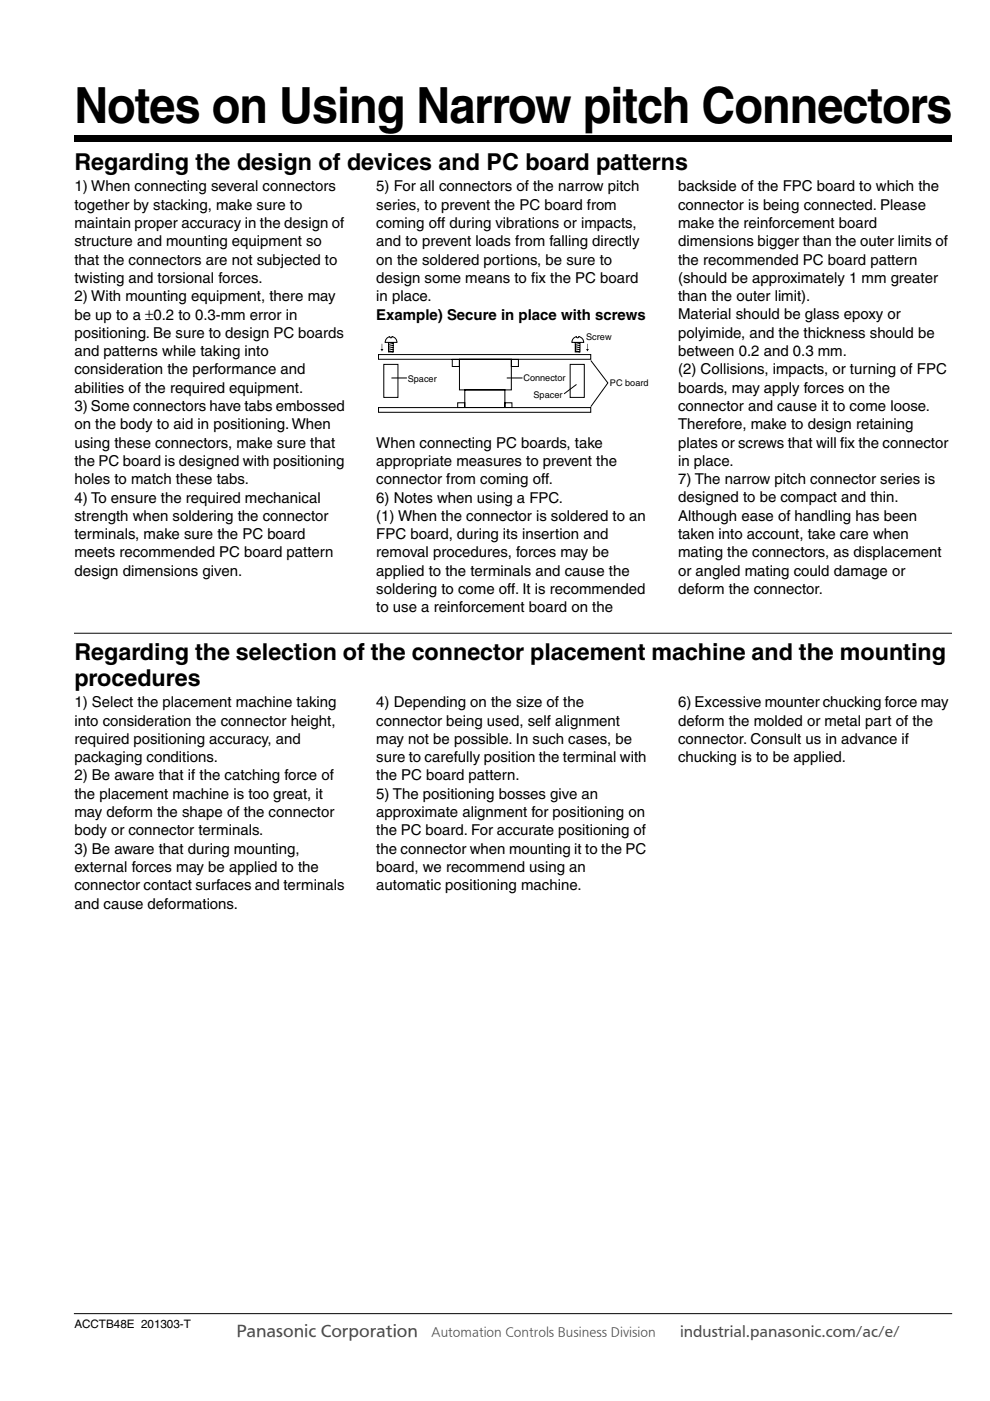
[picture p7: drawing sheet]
<svg xmlns="http://www.w3.org/2000/svg" width="210mm" height="297mm" viewBox="0 0 210 297" stroke-linecap="round" stroke-linejoin="round" font-family="sans-serif">
<defs><g id="words">
<text font-size="10.6" x="15.8" y="26.1">Notes on Using Narrow pitch Connectors</text>
<g font-size="4.9">
<text x="15.8" y="36.1">Regarding the design of devices and PC board patterns</text>
<text x="15.8" y="139.8">Regarding the selection of the connector placement machine and the mounting</text>
<text x="15.8" y="145.5">procedures</text>
</g>
<g font-size="3.2">
<text x="15.8" y="40.6">1) When connecting several connectors</text>
<text x="79.8" y="40.6">5) For all connectors of the narrow pitch</text>
<text x="143.8" y="40.6">backside of the FPC board to which the</text>
<text x="15.8" y="44.5">together by stacking, make sure to</text>
<text x="79.8" y="44.5">series, to prevent the PC board from</text>
<text x="143.8" y="44.5">connector is being connected. Please</text>
<text x="15.8" y="48.4">maintain proper accuracy in the design of</text>
<text x="15.8" y="52.2">structure and mounting equipment so</text>
<text x="79.8" y="48.3">coming off during vibrations or impacts,</text>
<text x="79.8" y="52.2">and to prevent loads from falling directly</text>
<text x="143.8" y="48.3">make the reinforcement board</text>
<text x="143.8" y="52.2">dimensions bigger than the outer limits of</text>
<text x="15.8" y="56.1">that the connectors are not subjected to</text>
<text x="15.8" y="60">twisting and torsional forces.</text>
<text x="79.8" y="56.1">on the soldered portions, be sure to</text>
<text x="79.8" y="60">design some means to f</text>
<text x="112.6" y="60">ix the PC board</text>
<text x="143.8" y="56.1">the recommended PC board pattern</text>
<text x="143.8" y="60">(should be approximately 1 mm greater</text>
<text x="15.8" y="63.9">2) With mounting equipment, there may</text>
<text x="79.8" y="63.9">in place.</text>
<text x="143.8" y="63.9">than the outer limit).</text>
<text x="15.8" y="67.8">be up to a ±0.2 to 0.3-mm error in</text>
<text x="15.8" y="71.6">positioning. Be sure to design PC boards</text>
<text x="79.8" y="67.7">Example) Secure in place with screws</text>
<text x="143.8" y="67.7">Material should be glass epoxy or</text>
<text x="143.8" y="71.6">polyimide, and the thickness should be</text>
<text x="15.8" y="75.5">and patterns while taking into</text>
<text x="143.8" y="75.5">between 0.2 and 0.3 mm.</text>
<text x="15.8" y="79.4">consideration the performance and</text>
<text x="15.8" y="83.3">abilities of the required equipment.</text>
<text x="143.8" y="79.4">(2) Collisions, impacts, or turning of FPC</text>
<text x="143.8" y="83.3">boards, may apply forces on the</text>
<text x="15.8" y="87.2">3) Some connectors have tabs embossed</text>
<text x="143.8" y="87.1">connector and cause it to come loose.</text>
<text x="15.8" y="91">on the body to aid in positioning. When</text>
<text x="15.8" y="94.9">using these connectors, make sure that</text>
<text x="79.8" y="94.9">When connecting PC boards, take</text>
<text x="143.8" y="91">Therefore, make to design retaining</text>
<text x="143.8" y="94.9">plates or screws that will f</text>
<text x="178.1" y="94.9">ix the connector</text>
<text x="15.8" y="98.8">the PC board is designed with positioning</text>
<text x="79.8" y="98.8">appropriate measures to prevent the</text>
<text x="143.8" y="98.8">in place.</text>
<text x="15.8" y="102.7">holes to match these tabs.</text>
<text x="15.8" y="106.6">4) To ensure the required mechanical</text>
<text x="79.8" y="102.7">connector from coming off.</text>
<text x="79.8" y="106.5">6) Notes when using a FPC.</text>
<text x="143.8" y="102.6">7) The narrow pitch connector series is</text>
<text x="143.8" y="106.5">designed to be compact and thin.</text>
<text x="15.8" y="110.4">strength when soldering the connector</text>
<text x="79.8" y="110.4">(1) When the connector is soldered to an</text>
<text x="143.8" y="110.4">Although ease of handling has been</text>
<text x="15.8" y="114.3">terminals, make sure the PC board</text>
<text x="15.8" y="118.2">meets recommended PC board pattern</text>
<text x="79.8" y="114.3">FPC board, during its insertion and</text>
<text x="79.8" y="118.2">removal procedures, forces may be</text>
<text x="143.8" y="114.3">taken into account, take care when</text>
<text x="143.8" y="118.2">mating the connectors, as displacement</text>
<text x="15.8" y="122.1">design dimensions given.</text>
<text x="79.8" y="122.1">applied to the terminals and cause the</text>
<text x="79.8" y="125.9">soldering to come off. It is recommended</text>
<text x="143.8" y="122">or angled mating could damage or</text>
<text x="143.8" y="125.9">deform the connector.</text>
<text x="79.8" y="129.8">to use a reinforcement board on the</text>
<text x="15.8" y="150">1) Select the placement machine taking</text>
<text x="79.8" y="150">4) Depending on the size of the</text>
<text x="143.8" y="149.9">6) Excessive mounter chucking force may</text>
<text x="15.8" y="153.8">into consideration the connector height,</text>
<text x="79.8" y="153.8">connector being used, self alignment</text>
<text x="143.8" y="153.8">deform the molded or metal part of the</text>
<text x="15.8" y="157.7">required positioning accuracy, and</text>
<text x="15.8" y="161.6">packaging conditions.</text>
<text x="79.8" y="157.7">may not be possible. In such cases, be</text>
<text x="79.8" y="161.6">sure to carefully position the terminal with</text>
<text x="143.8" y="157.7">connector. Consult us in advance if</text>
<text x="143.8" y="161.6">chucking is to be applied.</text>
<text x="15.8" y="165.5">2) Be aware that if the catching force of</text>
<text x="79.8" y="165.5">the PC board pattern.</text>
<text x="15.8" y="169.4">the placement machine is too great, it</text>
<text x="15.8" y="173.2">may deform the shape of the connector</text>
<text x="79.8" y="169.4">5) The positioning bosses give an</text>
<text x="79.8" y="173.2">approximate alignment for positioning on</text>
<text x="15.8" y="177.1">body or connector terminals.</text>
<text x="79.8" y="177.1">the PC board. For accurate positioning of</text>
<text x="15.8" y="181">3) Be aware that during mounting,</text>
<text x="15.8" y="184.9">external forces may be applied to the</text>
<text x="79.8" y="181">the connector when mounting it to the PC</text>
<text x="79.8" y="184.9">board, we recommend using an</text>
<text x="15.8" y="188.8">connector contact surfaces and terminals</text>
<text x="79.8" y="188.8">automatic positioning machine.</text>
<text x="15.8" y="192.6">and cause deformations.</text>
</g>
<text font-size="3.2" fill="#4d4d4d" x="50.1" y="283.2">Panasonic Corporation</text>
<text font-size="2.8" fill="#4d4d4d" x="144.2" y="283.2">industrial.panasonic.com/ac/e/</text>
<text font-size="2.5" x="15.8" y="281.7">ACCTB48E 201303-T</text>
<text font-size="2.5" fill="#4d4d4d" x="91.5" y="283.2">Automation Controls Business Division</text>
<g font-size="1.9">
<text x="124.3" y="72.1">Screw</text>
<text x="86.5" y="80.9">Spacer</text>
<text x="111" y="80.8">Connector</text>
<text x="129.3" y="81.8">PC board</text>
<text x="113.1" y="84.4">Spacer</text>
</g>
</g></defs>
<path d="M15.8 134.3h186M15.8 278.5h186" fill="none" stroke="#000" stroke-width=".21"/>
<path d="M15.8 28.6h186v1.4h-186z" fill="#000"/>
<path d="M15.8 8.3h186.6v9.8h-186.6z" fill="#fff"/>
<g fill="none" stroke="#000" stroke-width=".21">
<path d="M80.3 75.2h45v1h-45zM81.4 77.3h3v7h-3zM82.1 71.7l.5-.3 .3 .2 .2-.2a1.25 1.25 0 0 1 1.1 1.2h-2.5zM82.4 72.6l1 .2M82.4 73.1l1 .2M82.4 73.5l1 .2M82.4 73.9l1 .3M82.4 74.4l1 .2M82.4 72.6h1v2h-1zM95.9 76.2h1.5v1.5h-1.5zM97.4 76.2h11v6.5h-11zM108.4 76.2h1.5v1.5h-1.5z"/>
<path d="M120.9 77.3h3v7h-3zM121.6 71.7l.6-.3 .3 .2 .2-.2a1.25 1.25 0 0 1 1.1 1.2h-2.5zM121.9 72.6l1.1 .2M121.9 73.1l1.1 .2M121.9 73.5l1.1 .2M121.9 73.9l1.1 .3M121.9 74.4l1.1 .2M122 72.6h1v2h-1zM125.3 76.4l3.6 4.8-3.6 5M80.3 86.4h45v1h-45zM83 80.1h3.3M97 85.4h1.5v1h-1.5z"/>
<path d="M98.5 82.6h8.5v3.8h-8.5zM107 85.4h1.5v1h-1.5zM107.4 80.1h3.4M122.2 81.5l-2.6 2"/>
</g>
<path d="M80.9 72.9l.1 1.1h.3l-.3 .5-.3-.5h.2zM124.5 72.9l.1 1.1h.3l-.3 .5-.3-.5h.2z" fill="#000"/>
<use href="#words"/>
</svg>
